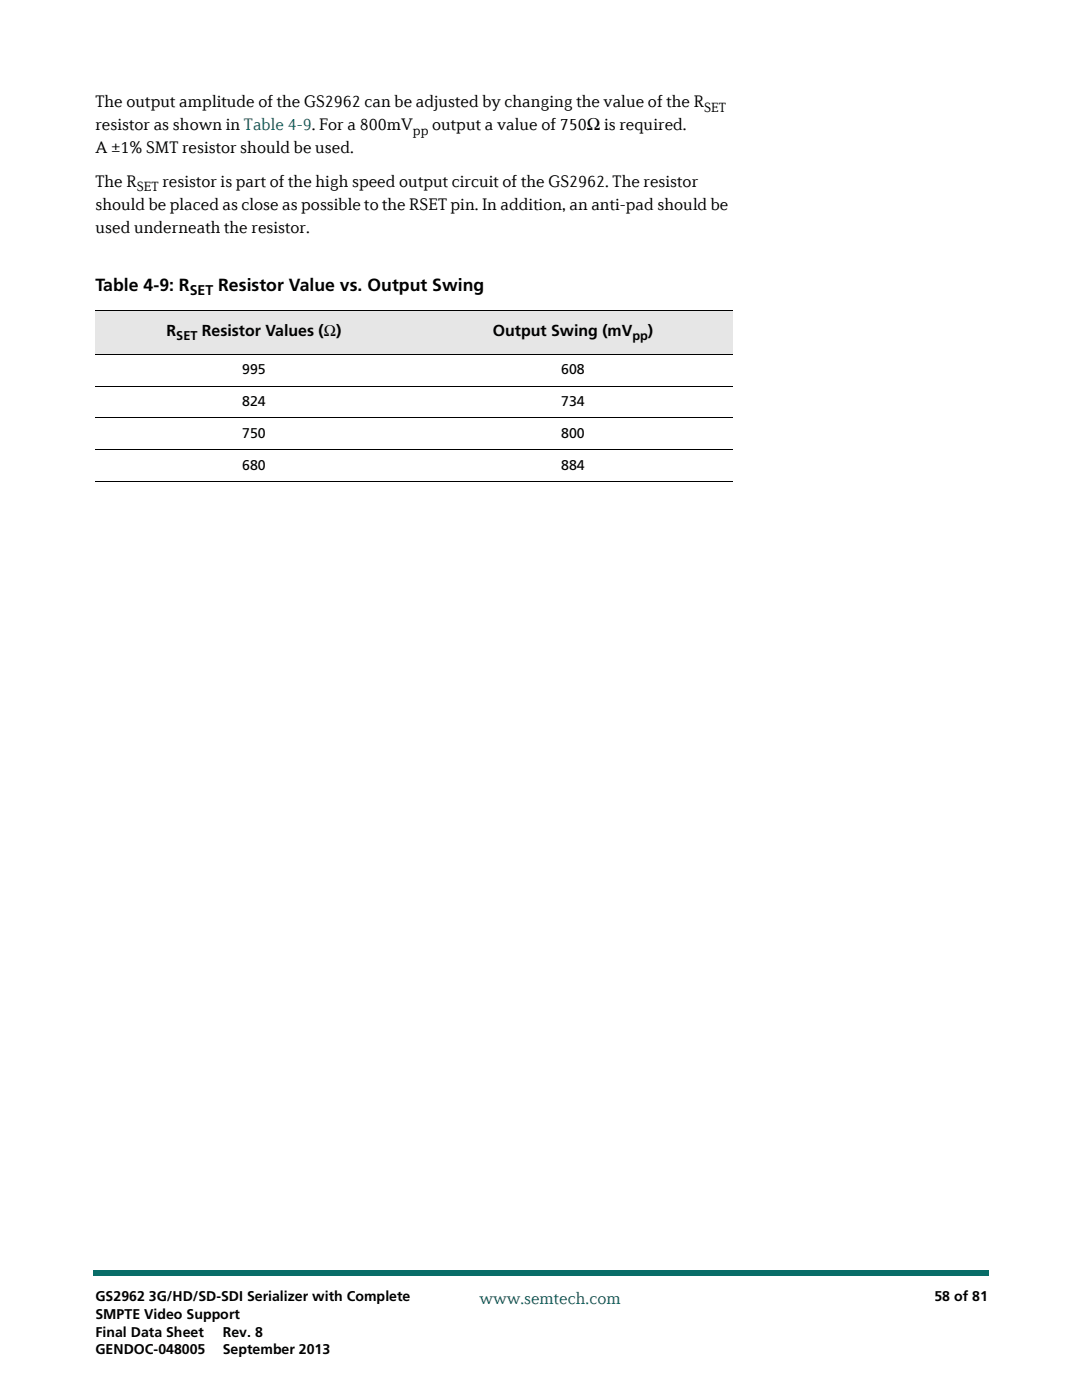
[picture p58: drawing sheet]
<svg xmlns="http://www.w3.org/2000/svg" width="216mm" height="279mm" viewBox="0 0 216 279" stroke-linecap="round" stroke-linejoin="round" font-family="sans-serif">
<defs><g id="words">
<g font-size="3.5">
<text x="19.1" y="21.4">The output amplitude of the GS2962 can be adjusted by changing the value of the R</text>
<text x="19" y="26">resistor as shown in Table 4-9. For a 800mV</text>
<text x="86.2" y="26">output a value of 750Ω is required.</text>
<text x="19.1" y="30.6">A ±1% SMT resistor should be used.</text>
<text x="19" y="41.9">should be placed as close as possible to the RSET pin. In addition, an anti-pad should be</text>
<text x="19.1" y="37.3">The R</text>
<text x="32.4" y="37.3">resistor is part of the high speed output circuit of the GS2962. The resistor</text>
<text x="19" y="46.4">used underneath the resistor.</text>
<text x="19" y="58.1">Table 4-9: R</text>
<text x="43.5" y="58.1">Resistor Value vs. Output Swing</text>
</g>
<text font-size="3.5" fill="#086d68" x="95.7" y="260.2">www.semtech.com</text>
<g font-size="3.2">
<text x="33.3" y="67">R</text>
<text x="40.3" y="67">Resistor Values (Ω)</text>
<text x="98.3" y="67">Output Swing (mV</text>
<text x="129.3" y="67">)</text>
</g>
<g font-size="2.8">
<text x="140.5" y="22.3">SET</text>
<text x="82.4" y="26.9">pp</text>
<text x="27.3" y="38.2">SET</text>
<text x="37.9" y="59">SET</text>
<text x="48.3" y="74.7">995</text>
<text x="112" y="74.7">608</text>
<text x="48.3" y="81.1">824</text>
<text x="112" y="81.1">734</text>
<text x="48.3" y="87.4">750</text>
<text x="112" y="87.4">800</text>
<text x="48.3" y="93.8">680</text>
<text x="112" y="93.8">884</text>
<text x="19" y="259.7">GS2962 3G/HD/SD-SDI Serializer with Complete</text>
<text x="19" y="263.2">SMPTE Video Support</text>
<text x="186.5" y="259.7">58 of 81</text>
<text x="19" y="266.7">Final Data Sheet</text>
<text x="44.4" y="266.7">Rev. 8</text>
<text x="19" y="270.3">GENDOC-048005</text>
<text x="44.5" y="270.3">September 2013</text>
</g>
<g font-size="2.5">
<text x="35.2" y="67.8">SET</text>
<text x="126.2" y="67.8">pp</text>
</g>
</g></defs>
<g fill="#086d68">
<path d="M18.5 253.5h.5v1h-.5z"/>
<path d="M19 253.5h178.4v1h-178.4z"/>
</g>
<g fill="#fff">
<path d="M6.3 0h203.2v9.5h-203.2z"/>
<path d="M6.8 .5h201.9v8.1h-201.9z"/>
</g>
<g fill="#e6e6e6">
<path d="M19 62h63.3v8.7h-63.3z"/>
<path d="M82.3 62h64v8.7h-64z"/>
</g>
<path d="M19 62h127.3M19 70.7h127.3M19 77.1h127.3M19 83.4h127.3M19 89.8h127.3M19 96.1h127.3" fill="none" stroke="#000" stroke-width=".2"/>
<use href="#words"/>
</svg>
